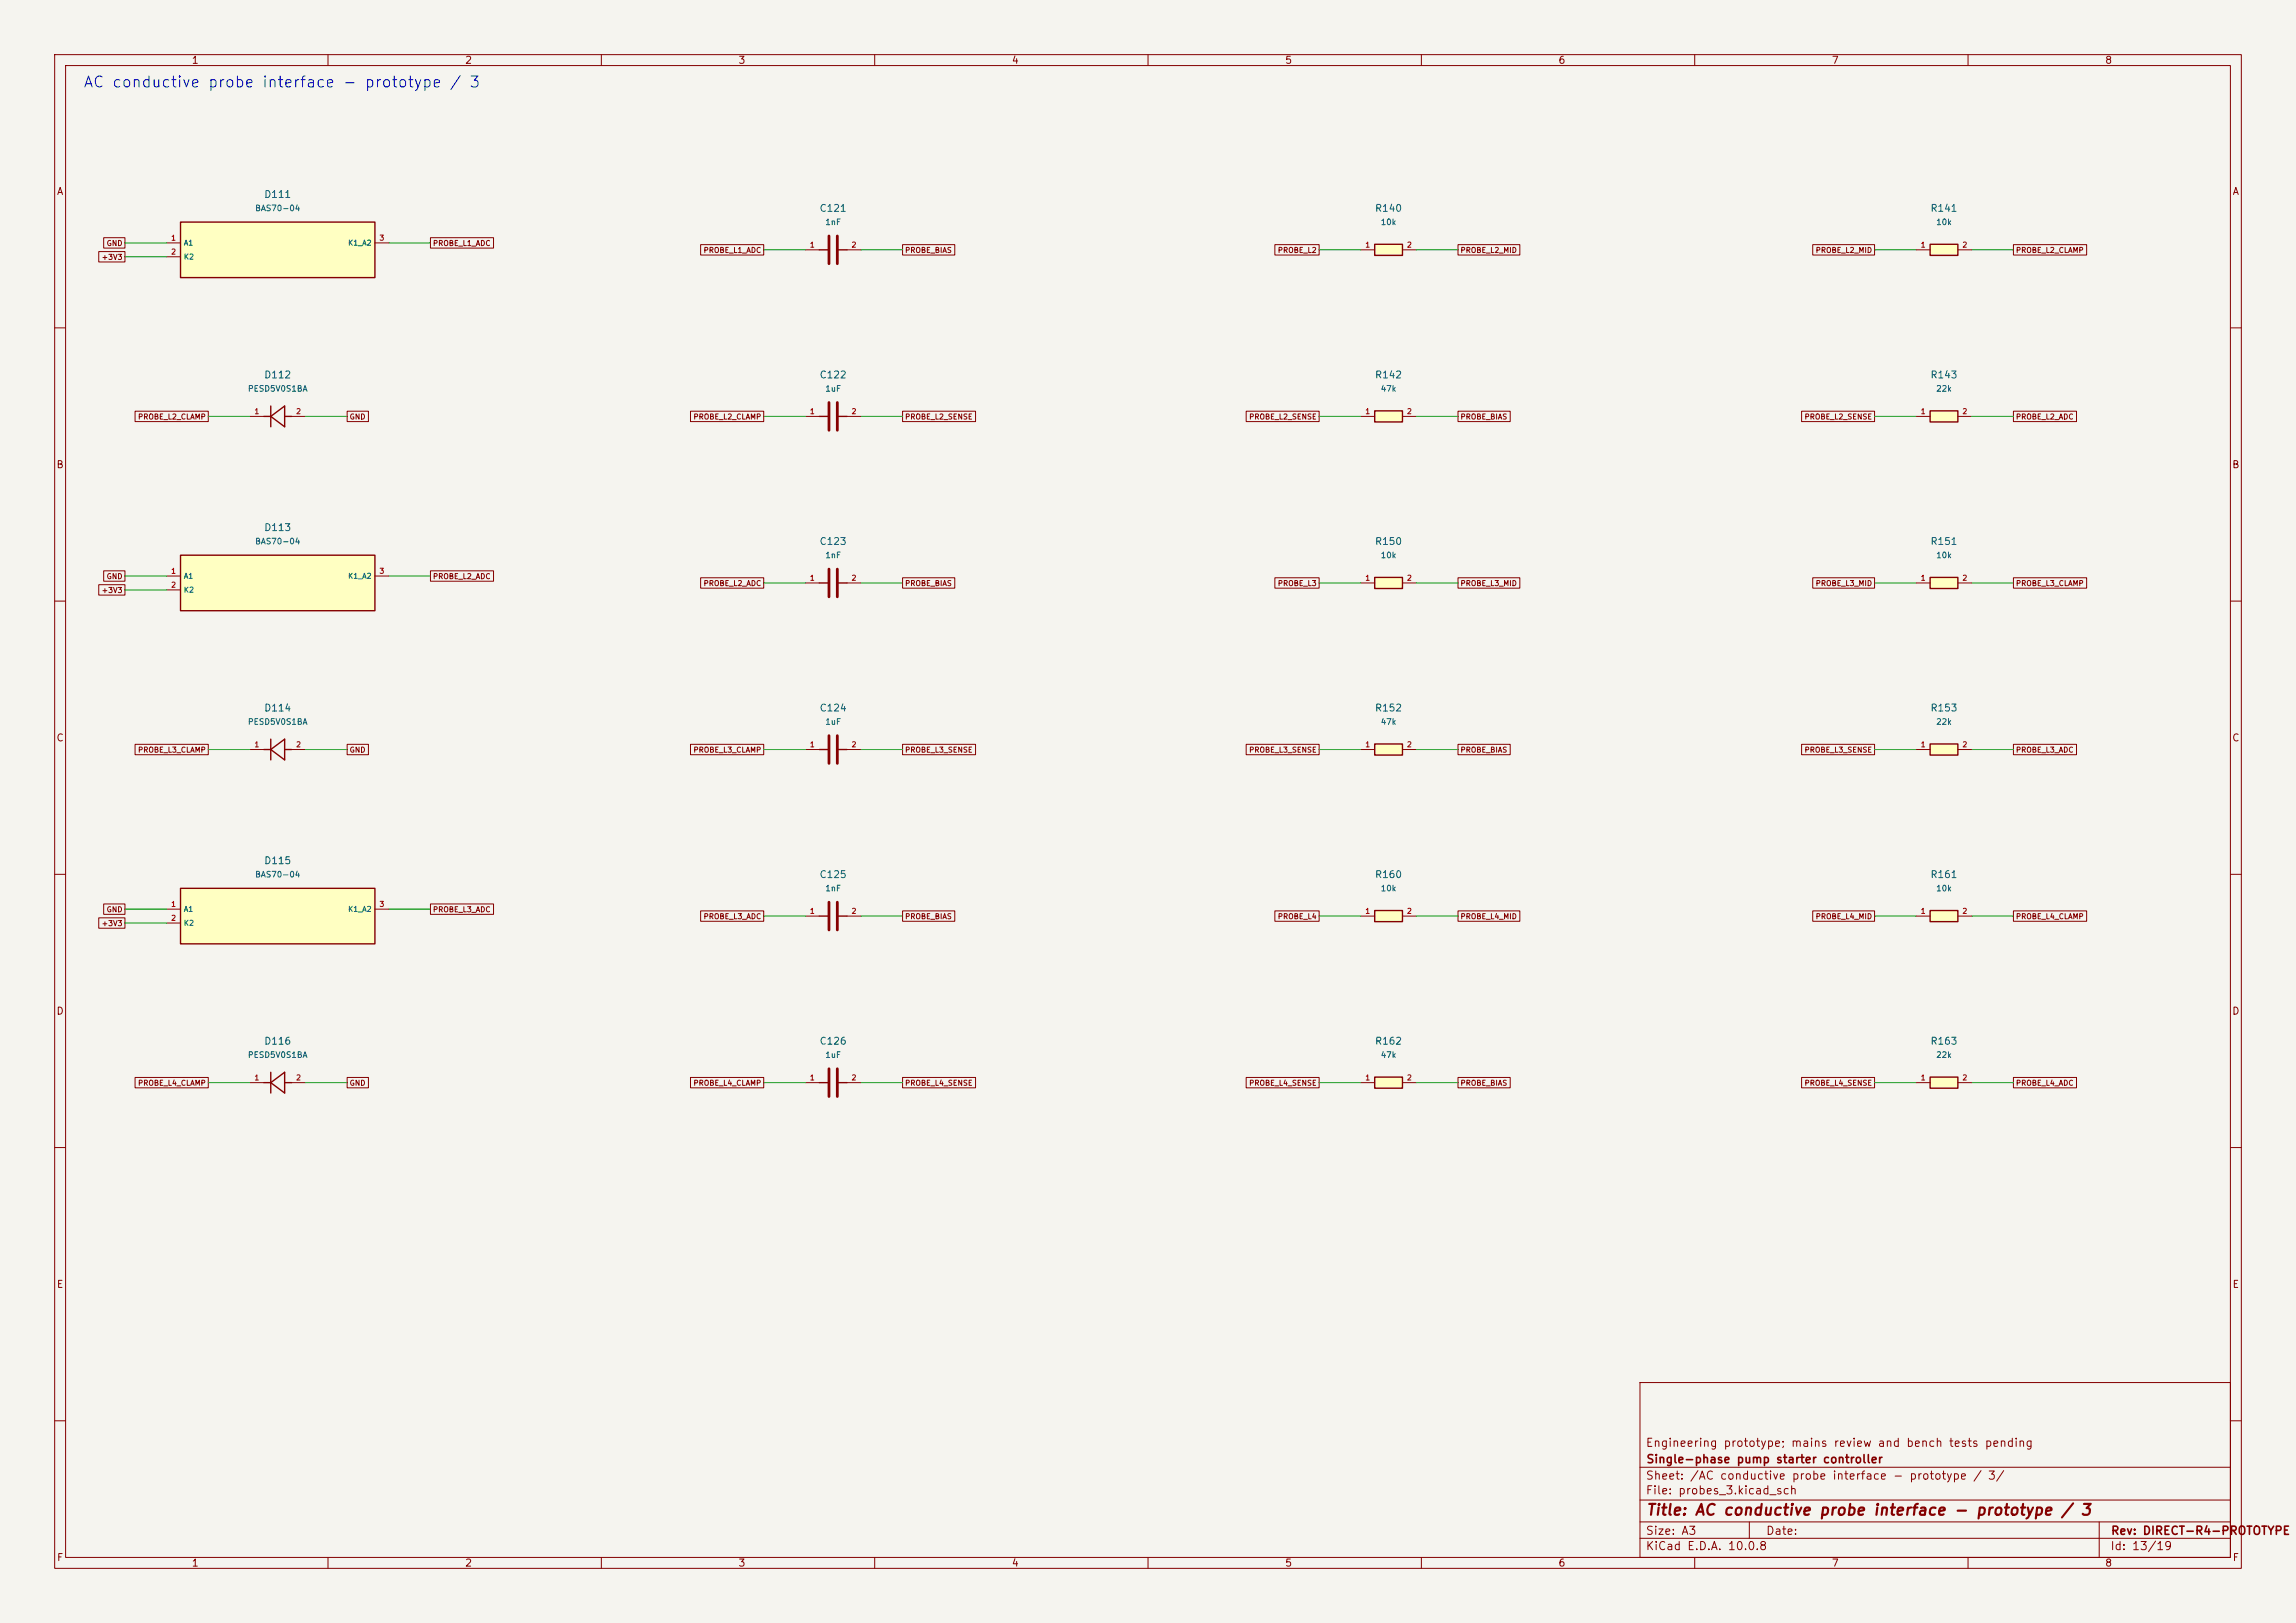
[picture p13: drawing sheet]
<svg xmlns="http://www.w3.org/2000/svg" width="420mm" height="297mm" viewBox="0 0 420 297" stroke-linecap="round" stroke-linejoin="round" font-family="sans-serif">
<defs><g id="words">
<text font-size="2" fill="#0000c2" x="15.1" y="16.5">AC conductive probe interface - prototype / 3</text>
<text font-size="2" fill="#840000" x="301" y="277.8">Title: AC conductive probe interface - prototype / 3</text>
<g font-size="1.5" fill="#840000">
<text x="300.9" y="265.1">Engineering prototype; mains review and bench tests pending</text>
<text x="301" y="268.1">Single-phase pump starter controller</text>
<text x="300.9" y="273.8">File: probes_3.kicad_sch</text>
<text x="300.9" y="271.1">Sheet: /AC conductive probe interface - prototype / 3/</text>
<text x="300.9" y="281.2">Size: A3</text>
<text x="322.9" y="281.2">Date:</text>
<text x="386" y="281.2">Rev: DIRECT-R4-PROTOTYPE</text>
<text x="300.9" y="284">KiCad E.D.A. 10.0.8</text>
<text x="385.9" y="284">Id: 13/19</text>
</g>
<g font-size="1.3" fill="#840000">
<text x="35" y="12">1</text>
<text x="85" y="12">2</text>
<text x="135" y="12">3</text>
<text x="185" y="12">4</text>
<text x="235" y="12">5</text>
<text x="285" y="12">6</text>
<text x="335" y="12">7</text>
<text x="385" y="12">8</text>
<text x="10.3" y="36">A</text>
<text x="408.3" y="36">A</text>
<text x="10.2" y="86">B</text>
<text x="408.2" y="86">B</text>
<text x="10.2" y="136">C</text>
<text x="408.2" y="136">C</text>
<text x="10.2" y="186">D</text>
<text x="408.2" y="186">D</text>
<text x="10.3" y="236">E</text>
<text x="408.3" y="236">E</text>
<text x="10.3" y="286">F</text>
<text x="35" y="287">1</text>
<text x="85" y="287">2</text>
<text x="135" y="287">3</text>
<text x="185" y="287">4</text>
<text x="235" y="287">5</text>
<text x="285" y="287">6</text>
<text x="335" y="287">7</text>
<text x="385" y="287">8</text>
<text x="408.3" y="286">F</text>
</g>
<g font-size="1.3" fill="#006464">
<text x="48.2" y="36.5">D111</text>
<text x="149.8" y="39.1">C121</text>
<text x="251.4" y="39.1">R140</text>
<text x="353" y="39.1">R141</text>
<text x="48.2" y="69.5">D112</text>
<text x="149.8" y="69.5">C122</text>
<text x="251.4" y="69.5">R142</text>
<text x="353" y="69.5">R143</text>
<text x="48.2" y="97.5">D113</text>
<text x="149.8" y="100">C123</text>
<text x="251.4" y="100">R150</text>
<text x="353" y="100">R151</text>
<text x="48.2" y="130.5">D114</text>
<text x="149.8" y="130.5">C124</text>
<text x="251.4" y="130.5">R152</text>
<text x="353" y="130.5">R153</text>
<text x="48.2" y="158.4">D115</text>
<text x="149.8" y="161">C125</text>
<text x="251.4" y="161">R160</text>
<text x="353" y="161">R161</text>
<text x="48.2" y="191.5">D116</text>
<text x="149.8" y="191.5">C126</text>
<text x="251.4" y="191.5">R162</text>
<text x="353" y="191.5">R163</text>
</g>
<g font-size="1.1" fill="#006464">
<text x="46.6" y="38.9">BAS70-04</text>
<text x="150.9" y="41.4">1nF</text>
<text x="252.5" y="41.4">10k</text>
<text x="354.1" y="41.4">10k</text>
<text x="45.2" y="71.9">PESD5V0S1BA</text>
<text x="150.9" y="71.9">1uF</text>
<text x="252.5" y="71.9">47k</text>
<text x="354.1" y="71.9">22k</text>
<text x="46.6" y="99.9">BAS70-04</text>
<text x="150.9" y="102.4">1nF</text>
<text x="252.5" y="102.4">10k</text>
<text x="354.1" y="102.4">10k</text>
<text x="45.2" y="132.9">PESD5V0S1BA</text>
<text x="150.9" y="132.9">1uF</text>
<text x="252.5" y="132.9">47k</text>
<text x="354.1" y="132.9">22k</text>
<text x="46.6" y="160.8">BAS70-04</text>
<text x="150.9" y="163.4">1nF</text>
<text x="252.5" y="163.4">10k</text>
<text x="354.1" y="163.4">10k</text>
<text x="45.2" y="193.8">PESD5V0S1BA</text>
<text x="150.9" y="193.8">1uF</text>
<text x="252.5" y="193.8">47k</text>
<text x="354.1" y="193.8">22k</text>
</g>
<g font-size="1" fill="#840000">
<text x="18.5" y="47.8">+3V3</text>
<text x="19.4" y="45.2">GND</text>
<text x="79.1" y="45.2">PROBE_L1_ADC</text>
<text x="128.6" y="46.5">PROBE_L1_ADC</text>
<text x="165.5" y="46.5">PROBE_BIAS</text>
<text x="233.6" y="46.5">PROBE_L2</text>
<text x="267.1" y="46.5">PROBE_L2_MID</text>
<text x="332" y="46.5">PROBE_L2_MID</text>
<text x="368.7" y="46.5">PROBE_L2_CLAMP</text>
<text x="25.2" y="77">PROBE_L2_CLAMP</text>
<text x="63.9" y="77">GND</text>
<text x="126.8" y="77">PROBE_L2_CLAMP</text>
<text x="165.5" y="77">PROBE_L2_SENSE</text>
<text x="228.4" y="77">PROBE_L2_SENSE</text>
<text x="267.1" y="77">PROBE_BIAS</text>
<text x="330" y="77">PROBE_L2_SENSE</text>
<text x="368.7" y="77">PROBE_L2_ADC</text>
<text x="19.4" y="106.2">GND</text>
<text x="79.1" y="106.2">PROBE_L2_ADC</text>
<text x="128.6" y="107.5">PROBE_L2_ADC</text>
<text x="165.5" y="107.5">PROBE_BIAS</text>
<text x="233.6" y="107.5">PROBE_L3</text>
<text x="267.1" y="107.5">PROBE_L3_MID</text>
<text x="332" y="107.5">PROBE_L3_MID</text>
<text x="368.7" y="107.5">PROBE_L3_CLAMP</text>
<text x="18.5" y="108.7">+3V3</text>
<text x="25.2" y="137.9">PROBE_L3_CLAMP</text>
<text x="63.9" y="137.9">GND</text>
<text x="126.8" y="137.9">PROBE_L3_CLAMP</text>
<text x="165.5" y="137.9">PROBE_L3_SENSE</text>
<text x="228.4" y="137.9">PROBE_L3_SENSE</text>
<text x="267.1" y="137.9">PROBE_BIAS</text>
<text x="330" y="137.9">PROBE_L3_SENSE</text>
<text x="368.7" y="137.9">PROBE_L3_ADC</text>
<text x="19.4" y="167.2">GND</text>
<text x="79.1" y="167.2">PROBE_L3_ADC</text>
<text x="18.5" y="169.7">+3V3</text>
<text x="128.6" y="168.4">PROBE_L3_ADC</text>
<text x="165.5" y="168.4">PROBE_BIAS</text>
<text x="233.6" y="168.4">PROBE_L4</text>
<text x="267.1" y="168.4">PROBE_L4_MID</text>
<text x="332" y="168.4">PROBE_L4_MID</text>
<text x="368.7" y="168.4">PROBE_L4_CLAMP</text>
<text x="25.2" y="198.9">PROBE_L4_CLAMP</text>
<text x="63.9" y="198.9">GND</text>
<text x="126.8" y="198.9">PROBE_L4_CLAMP</text>
<text x="165.5" y="198.9">PROBE_L4_SENSE</text>
<text x="228.4" y="198.9">PROBE_L4_SENSE</text>
<text x="267.1" y="198.9">PROBE_BIAS</text>
<text x="330" y="198.9">PROBE_L4_SENSE</text>
<text x="368.7" y="198.9">PROBE_L4_ADC</text>
</g>
<g font-size="1" fill="#a90000">
<text x="31.2" y="44.3">1</text>
<text x="31.2" y="46.8">2</text>
<text x="69.3" y="44.3">3</text>
<text x="148" y="45.5">1</text>
<text x="155.7" y="45.5">2</text>
<text x="249.6" y="45.5">1</text>
<text x="257.3" y="45.5">2</text>
<text x="351.2" y="45.5">1</text>
<text x="358.9" y="45.5">2</text>
<text x="46.4" y="76">1</text>
<text x="54.1" y="76">2</text>
<text x="148" y="76">1</text>
<text x="155.7" y="76">2</text>
<text x="249.6" y="76">1</text>
<text x="257.3" y="76">2</text>
<text x="351.2" y="76">1</text>
<text x="358.9" y="76">2</text>
<text x="31.2" y="105.2">1</text>
<text x="31.2" y="107.8">2</text>
<text x="69.3" y="105.2">3</text>
<text x="148" y="106.5">1</text>
<text x="155.7" y="106.5">2</text>
<text x="249.6" y="106.5">1</text>
<text x="257.3" y="106.5">2</text>
<text x="351.2" y="106.5">1</text>
<text x="358.9" y="106.5">2</text>
<text x="46.4" y="137">1</text>
<text x="54.1" y="137">2</text>
<text x="148" y="137">1</text>
<text x="155.7" y="137">2</text>
<text x="249.6" y="137">1</text>
<text x="257.3" y="137">2</text>
<text x="351.2" y="137">1</text>
<text x="358.9" y="137">2</text>
<text x="31.2" y="166.2">1</text>
<text x="69.3" y="166.2">3</text>
<text x="148" y="167.4">1</text>
<text x="155.7" y="167.4">2</text>
<text x="249.6" y="167.4">1</text>
<text x="257.3" y="167.4">2</text>
<text x="351.2" y="167.4">1</text>
<text x="358.9" y="167.4">2</text>
<text x="31.2" y="168.7">2</text>
<text x="46.4" y="197.9">1</text>
<text x="54.1" y="197.9">2</text>
<text x="148" y="197.9">1</text>
<text x="155.7" y="197.9">2</text>
<text x="249.6" y="197.9">1</text>
<text x="257.3" y="197.9">2</text>
<text x="351.2" y="197.9">1</text>
<text x="358.9" y="197.9">2</text>
</g>
<g font-size="1" fill="#006464">
<text x="33.5" y="45.2">A1</text>
<text x="33.5" y="47.7">K2</text>
<text x="63.6" y="45.2">K1_A2</text>
<text x="33.5" y="106.1">A1</text>
<text x="63.6" y="106.1">K1_A2</text>
<text x="33.5" y="108.7">K2</text>
<text x="33.5" y="167.1">A1</text>
<text x="63.6" y="167.1">K1_A2</text>
<text x="33.5" y="169.6">K2</text>
</g>
</g></defs>
<path d="M0 0h420v297h-420z" fill="#f5f4ef" stroke="#f5f4ef" stroke-width=".18"/>
<g fill="none" stroke="#840000" stroke-width=".18">
<path d="M10 10h400v277h-400zM12 12h396v273h-396zM60 10v2M110 10v2M160 10v2M210 10v2M260 10v2M310 10v2M360 10v2M10 60h2M408 60h2M10 110h2"/>
<path d="M408 110h2M10 160h2M408 160h2M10 210h2M408 210h2M300 253h108v32h-108zM10 260h2M300 278.5h108M300 274.5h108M300 268.5h108M320 278.5v3M384 278.5v6.5"/>
<path d="M408 260h2M60 285v2M110 285v2M160 285v2M210 285v2M260 285v2M300 281.5h108M310 285v2M360 285v2"/>
</g>
<path d="M251.5 136.1h5v2.1h-5z" fill="#ffffc2"/>
<path d="M251.5 136.1h5v2.1h-5z" fill="none" stroke="#840000" stroke-width=".25"/>
<path d="M248.9 137.2h2.6M256.5 137.2h2.6" fill="none" stroke="#840000" stroke-width=".18"/>
<path d="M33 162.6h35.6v10.1h-35.6z" fill="#ffffc2"/>
<path d="M33 162.6h35.6v10.1h-35.6zM149.9 198.1h1.7M153.2 198.1h1.7" fill="none" stroke="#840000" stroke-width=".25"/>
<path d="M30.5 166.4h2.5M30.5 168.9h2.5M68.6 166.4h2.5M147.3 198.1h2.6M154.9 198.1h2.6" fill="none" stroke="#840000" stroke-width=".18"/>
<path d="M151.6 195.6v5.1M153.2 195.6v5.1" fill="none" stroke="#840000" stroke-width=".51"/>
<path d="M353.1 197.1h5v2h-5z" fill="#ffffc2"/>
<path d="M353.1 197.1h5v2h-5z" fill="none" stroke="#840000" stroke-width=".25"/>
<path d="M350.5 198.1h2.6M358.1 198.1h2.6" fill="none" stroke="#840000" stroke-width=".18"/>
<path d="M353.1 166.6h5v2.1h-5z" fill="#ffffc2"/>
<path d="M353.1 166.6h5v2.1h-5z" fill="none" stroke="#840000" stroke-width=".25"/>
<path d="M350.5 167.6h2.6M358.1 167.6h2.6" fill="none" stroke="#840000" stroke-width=".18"/>
<path d="M353.1 136.1h5v2.1h-5z" fill="#ffffc2"/>
<path d="M353.1 136.1h5v2.1h-5z" fill="none" stroke="#840000" stroke-width=".25"/>
<path d="M350.5 137.2h2.6M358.1 137.2h2.6" fill="none" stroke="#840000" stroke-width=".18"/>
<path d="M353.1 105.7h5v2h-5z" fill="#ffffc2"/>
<path d="M353.1 105.7h5v2h-5z" fill="none" stroke="#840000" stroke-width=".25"/>
<path d="M350.5 106.7h2.6M358.1 106.7h2.6" fill="none" stroke="#840000" stroke-width=".18"/>
<path d="M353.1 75.2h5v2h-5z" fill="#ffffc2"/>
<path d="M353.1 75.2h5v2h-5z" fill="none" stroke="#840000" stroke-width=".25"/>
<path d="M350.5 76.2h2.6M358.1 76.2h2.6" fill="none" stroke="#840000" stroke-width=".18"/>
<path d="M251.5 197.1h5v2h-5z" fill="#ffffc2"/>
<path d="M251.5 197.1h5v2h-5z" fill="none" stroke="#840000" stroke-width=".25"/>
<path d="M248.9 198.1h2.6M256.5 198.1h2.6" fill="none" stroke="#840000" stroke-width=".18"/>
<path d="M251.5 44.7h5v2h-5z" fill="#ffffc2"/>
<path d="M251.5 44.7h5v2h-5z" fill="none" stroke="#840000" stroke-width=".25"/>
<path d="M248.9 45.7h2.6M256.5 45.7h2.6" fill="none" stroke="#840000" stroke-width=".18"/>
<path d="M353.1 44.7h5v2h-5z" fill="#ffffc2"/>
<g fill="none" stroke="#840000" stroke-width=".25">
<path d="M353.1 44.7h5v2h-5zM48.3 76.2h1.2M49.5 74.3v3.8M49.5 76.2l2.6-1.9v3.8zM52.1 76.2h1.2M48.3 137.2h1.2M49.5 137.2l2.6-1.9v3.8zM49.5 135.3v3.8M52.1 137.2h1.2M48.3 198.1h1.2M49.5 196.2v3.8M49.5 198.1l2.6-1.9v3.8z"/>
<path d="M52.1 198.1h1.2"/>
</g>
<path d="M350.5 45.7h2.6M358.1 45.7h2.6M45.7 76.2h2.6M53.3 76.2h2.6M45.7 137.2h2.6M53.3 137.2h2.6M45.7 198.1h2.6M53.3 198.1h2.6" fill="none" stroke="#840000" stroke-width=".18"/>
<path d="M33 101.6h35.6v10.2h-35.6z" fill="#ffffc2"/>
<path d="M33 101.6h35.6v10.2h-35.6z" fill="none" stroke="#840000" stroke-width=".25"/>
<path d="M30.5 105.4h2.5M30.5 108h2.5M68.6 105.4h2.5" fill="none" stroke="#840000" stroke-width=".18"/>
<path d="M33 40.6h35.6v10.2h-35.6z" fill="#ffffc2"/>
<path d="M33 40.6h35.6v10.2h-35.6z" fill="none" stroke="#840000" stroke-width=".25"/>
<path d="M30.5 44.5h2.5M30.5 47h2.5M68.6 44.5h2.5" fill="none" stroke="#840000" stroke-width=".18"/>
<path d="M251.5 75.2h5v2h-5z" fill="#ffffc2"/>
<path d="M149.9 45.7h1.7M153.2 45.7h1.7M251.5 75.2h5v2h-5zM149.9 106.7h1.7M153.2 106.7h1.7M149.9 137.2h1.7M153.2 137.2h1.7M149.9 167.6h1.7M153.2 167.6h1.7" fill="none" stroke="#840000" stroke-width=".25"/>
<path d="M147.3 45.7h2.6M154.9 45.7h2.6M248.9 76.2h2.6M256.5 76.2h2.6M147.3 106.7h2.6M154.9 106.7h2.6M147.3 137.2h2.6M154.9 137.2h2.6M147.3 167.6h2.6M154.9 167.6h2.6" fill="none" stroke="#840000" stroke-width=".18"/>
<path d="M151.6 43.2v5.1M153.2 43.2v5.1M151.6 104.1v5.1M153.2 104.1v5.1M151.6 134.6v5.1M153.2 134.6v5.1M151.6 165.1v5.1M153.2 165.1v5.1" fill="none" stroke="#840000" stroke-width=".51"/>
<path d="M251.5 105.7h5v2h-5z" fill="#ffffc2"/>
<path d="M149.9 76.2h1.7M153.2 76.2h1.7M251.5 105.7h5v2h-5z" fill="none" stroke="#840000" stroke-width=".25"/>
<path d="M147.3 76.2h2.6M154.9 76.2h2.6M248.9 106.7h2.6M256.5 106.7h2.6" fill="none" stroke="#840000" stroke-width=".18"/>
<path d="M151.6 73.7v5M153.2 73.7v5" fill="none" stroke="#840000" stroke-width=".51"/>
<path d="M251.5 166.6h5v2.1h-5z" fill="#ffffc2"/>
<path d="M251.5 166.6h5v2.1h-5z" fill="none" stroke="#840000" stroke-width=".25"/>
<g fill="none" stroke="#840000" stroke-width=".18">
<path d="M18.1 46h4.8v1.9h-4.8zM19 43.5h3.9v1.9h-3.9zM78.7 43.5h11.6v1.9h-11.6zM128.2 44.8h11.5v1.9h-11.5zM165.1 44.8h9.5v1.9h-9.5zM233.2 44.8h8.1v1.9h-8.1zM266.7 44.8h11.3v1.9h-11.3zM331.6 44.8h11.3v1.9h-11.3zM368.3 44.8h13.4v1.9h-13.4zM24.7 75.2h13.4v2h-13.4zM63.5 75.2h3.9v2h-3.9zM126.3 75.2h13.4v2h-13.4z"/>
<path d="M165.1 75.2h13.3v2h-13.3zM228 75.2h13.3v2h-13.3zM266.7 75.2h9.5v2h-9.5zM329.6 75.2h13.3v2h-13.3zM368.3 75.2h11.5v2h-11.5zM18.1 107h4.8v1.9h-4.8zM19 104.5h3.9v1.9h-3.9zM78.7 104.5h11.6v1.9h-11.6zM128.2 105.7h11.5v1.9h-11.5zM165.1 105.7h9.5v1.9h-9.5zM233.2 105.7h8.1v1.9h-8.1zM266.7 105.7h11.3v1.9h-11.3z"/>
<path d="M331.6 105.7h11.3v1.9h-11.3zM368.3 105.7h13.4v1.9h-13.4zM24.7 136.2h13.4v1.9h-13.4zM63.5 136.2h3.9v1.9h-3.9zM126.3 136.2h13.4v1.9h-13.4zM165.1 136.2h13.3v1.9h-13.3zM228 136.2h13.3v1.9h-13.3zM266.7 136.2h9.5v1.9h-9.5zM329.6 136.2h13.3v1.9h-13.3zM368.3 136.2h11.5v1.9h-11.5zM18.1 168h4.8v1.9h-4.8zM19 165.4h3.9v1.9h-3.9z"/>
<path d="M78.7 165.4h11.6v1.9h-11.6zM128.2 166.7h11.5v1.9h-11.5zM165.1 166.7h9.5v1.9h-9.5zM233.2 166.7h8.1v1.9h-8.1zM248.9 167.6h2.6M256.5 167.6h2.6M266.7 166.7h11.3v1.9h-11.3zM331.6 166.7h11.3v1.9h-11.3zM368.3 166.7h13.4v1.9h-13.4zM24.7 197.2h13.4v1.9h-13.4zM63.5 197.2h3.9v1.9h-3.9zM126.3 197.2h13.4v1.9h-13.4z"/>
<path d="M165.1 197.2h13.3v1.9h-13.3zM228 197.2h13.3v1.9h-13.3zM266.7 197.2h9.5v1.9h-9.5zM329.6 197.2h13.3v1.9h-13.3zM368.3 197.2h11.5v1.9h-11.5z"/>
</g>
<g fill="none" stroke="#009600" stroke-width=".18">
<path d="M22.9 47h7.6M22.9 44.5h7.6M71.1 44.5h7.6M139.7 45.7h7.6M157.5 45.7h7.6M241.3 45.7h7.6M259.1 45.7h7.6M342.9 45.7h7.6M360.7 45.7h7.6M38.1 76.2h7.6M55.9 76.2h7.6M139.7 76.2h7.6"/>
<path d="M157.5 76.2h7.6M241.3 76.2h7.6M259.1 76.2h7.6M342.9 76.2h7.6M360.7 76.2h7.6M22.9 105.4h7.6M22.9 108h7.6M71.1 105.4h7.6M139.7 106.7h7.6M157.5 106.7h7.6M241.3 106.7h7.6M259.1 106.7h7.6"/>
<path d="M342.9 106.7h7.6M360.7 106.7h7.6M38.1 137.2h7.6M55.9 137.2h7.6M139.7 137.2h7.6M157.5 137.2h7.6M241.3 137.2h7.6M259.1 137.2h7.6M342.9 137.2h7.6M360.7 137.2h7.6M22.9 166.4h7.6M22.9 168.9h7.6"/>
<path d="M71.1 166.4h7.6M139.7 167.6h7.6M157.5 167.6h7.6M241.3 167.6h7.6M259.1 167.6h7.6M342.9 167.6h7.6M360.7 167.6h7.6M38.1 198.1h7.6M55.9 198.1h7.6M139.7 198.1h7.6M157.5 198.1h7.6M241.3 198.1h7.6"/>
<path d="M259.1 198.1h7.6M342.9 198.1h7.6M360.7 198.1h7.6"/>
</g>
<use href="#words"/>
</svg>
